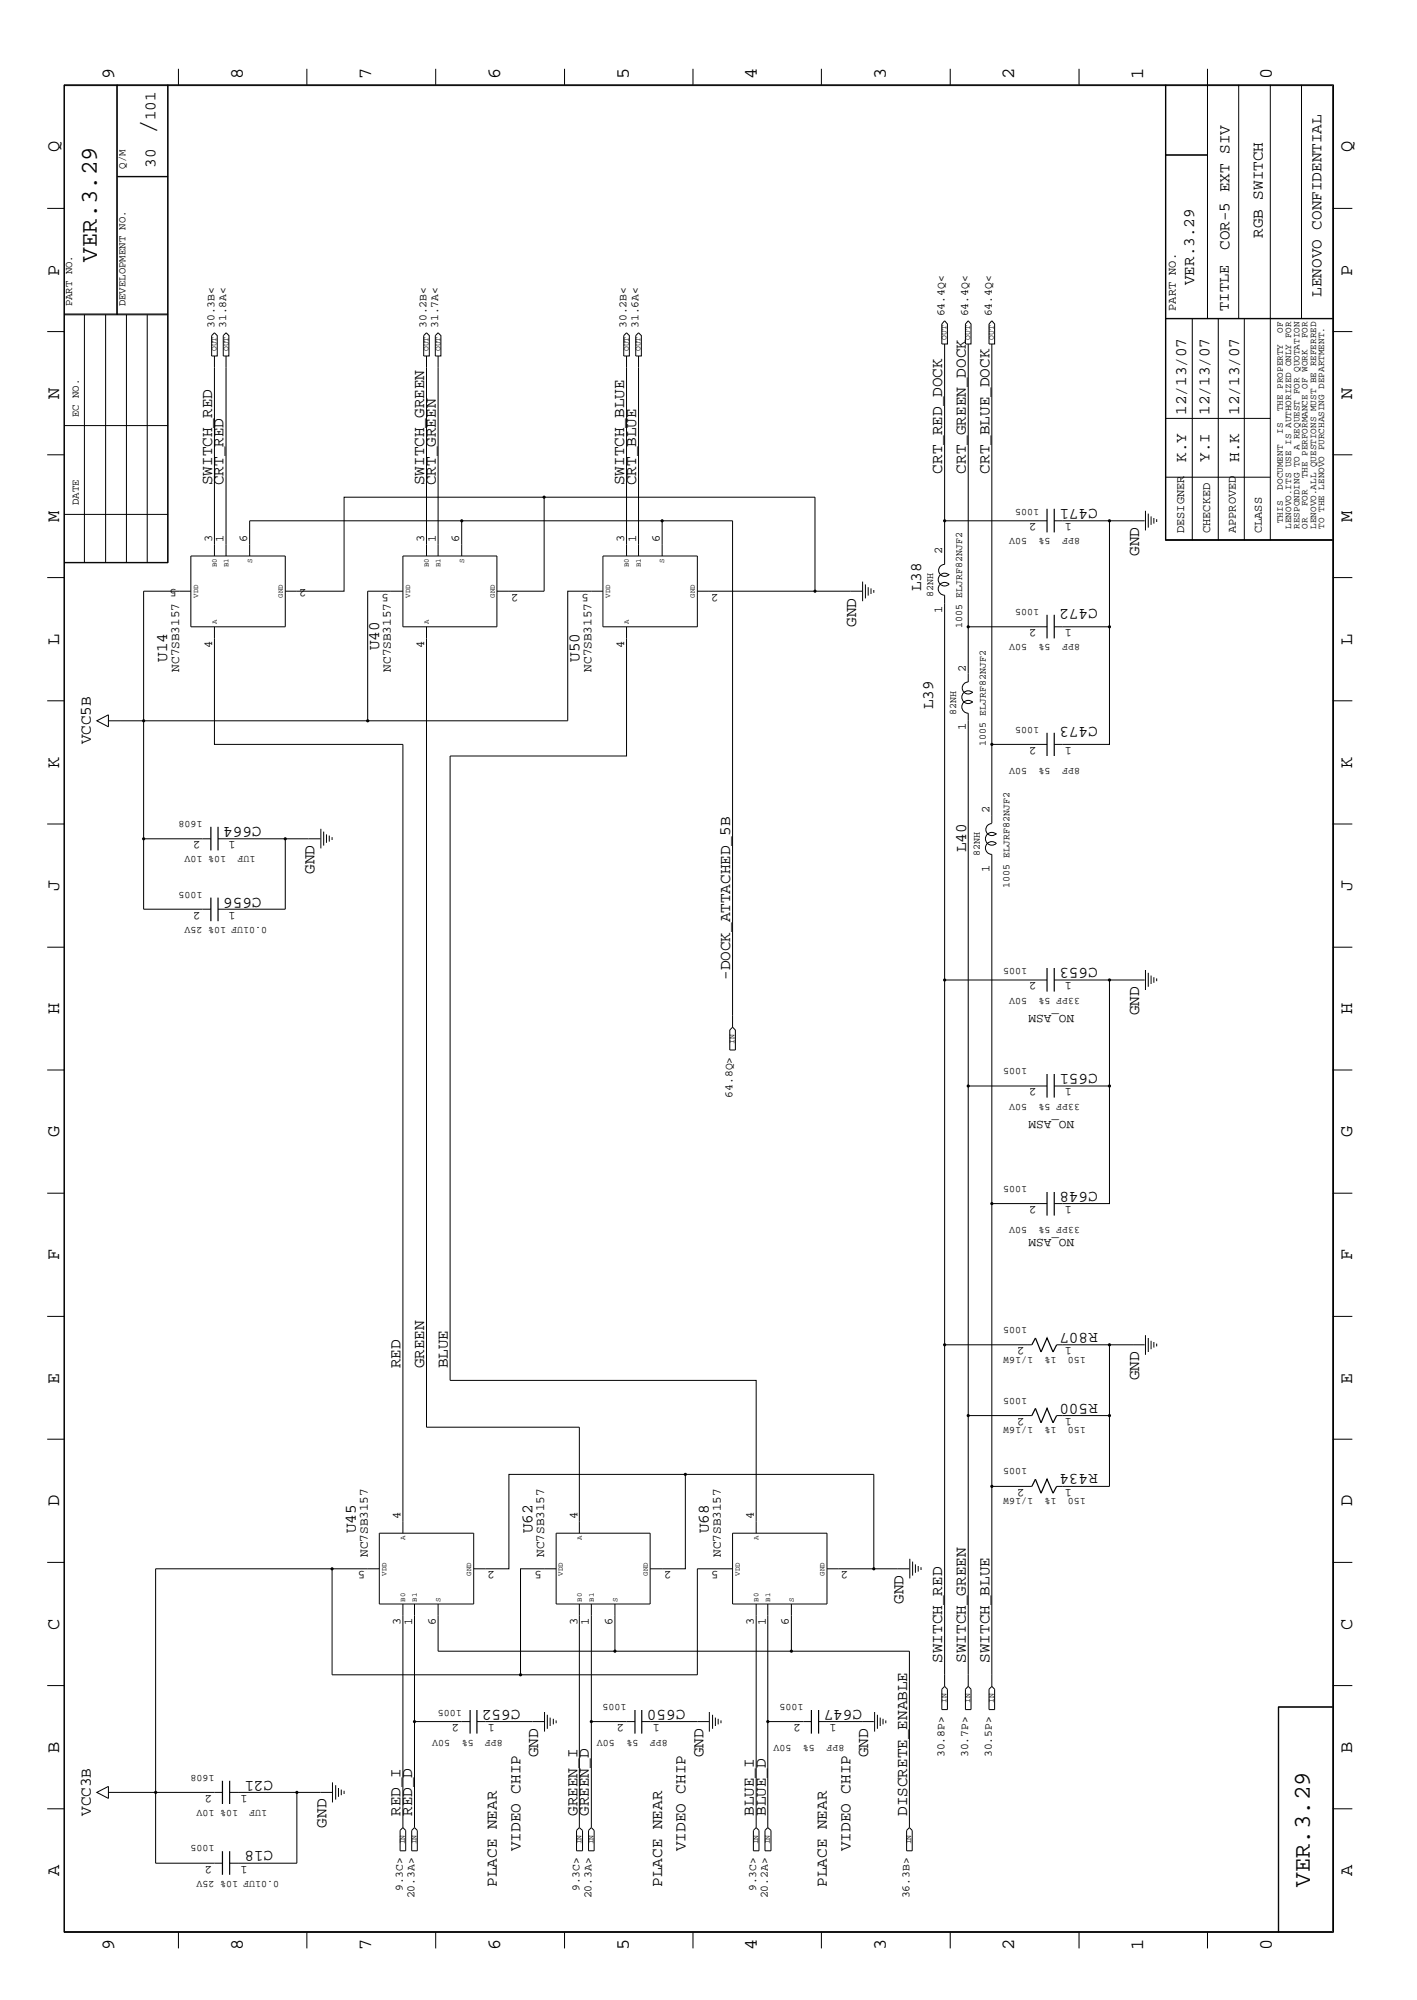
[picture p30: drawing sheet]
<svg xmlns="http://www.w3.org/2000/svg" width="300mm" height="423mm" viewBox="0 0 300 423" stroke-linecap="round" stroke-linejoin="round" font-family="sans-serif">
<defs><g id="words">
<text font-size="5.2" x="32.9" y="28.4" transform="rotate(-90 32.9 28.4)">/</text>
<g font-size="5.1">
<text x="20.5" y="55.4" transform="rotate(-90 20.5 55.4)">VER.3.29</text>
<text x="277.2" y="399.4" transform="rotate(-90 277.2 399.4)">VER.3.29</text>
</g>
<g font-size="4">
<text x="24.1" y="16.7" transform="rotate(-90 24.1 16.7)">9</text>
<text x="51.4" y="16.7" transform="rotate(-90 51.4 16.7)">8</text>
<text x="78.6" y="16.7" transform="rotate(-90 78.6 16.7)">7</text>
<text x="105.8" y="16.7" transform="rotate(-90 105.8 16.7)">6</text>
<text x="133.1" y="16.7" transform="rotate(-90 133.1 16.7)">5</text>
<text x="160.2" y="16.7" transform="rotate(-90 160.2 16.7)">4</text>
<text x="187.5" y="16.7" transform="rotate(-90 187.5 16.7)">3</text>
<text x="214.6" y="16.7" transform="rotate(-90 214.6 16.7)">2</text>
<text x="241.9" y="16.7" transform="rotate(-90 241.9 16.7)">1</text>
<text x="269.2" y="16.7" transform="rotate(-90 269.2 16.7)">0</text>
<text x="12.5" y="32.3" transform="rotate(-90 12.5 32.3)">Q</text>
<text x="286.2" y="32.3" transform="rotate(-90 286.2 32.3)">Q</text>
<text x="12.5" y="58.3" transform="rotate(-90 12.5 58.3)">P</text>
<text x="286.2" y="58.3" transform="rotate(-90 286.2 58.3)">P</text>
<text x="12.5" y="84.4" transform="rotate(-90 12.5 84.4)">N</text>
<text x="286.2" y="84.4" transform="rotate(-90 286.2 84.4)">N</text>
<text x="12.5" y="110.5" transform="rotate(-90 12.5 110.5)">M</text>
<text x="286.2" y="110.5" transform="rotate(-90 286.2 110.5)">M</text>
<text x="12.5" y="136.5" transform="rotate(-90 12.5 136.5)">L</text>
<text x="286.2" y="136.5" transform="rotate(-90 286.2 136.5)">L</text>
<text x="12.5" y="162.6" transform="rotate(-90 12.5 162.6)">K</text>
<text x="286.2" y="162.6" transform="rotate(-90 286.2 162.6)">K</text>
<text x="12.5" y="188.6" transform="rotate(-90 12.5 188.6)">J</text>
<text x="286.2" y="188.6" transform="rotate(-90 286.2 188.6)">J</text>
<text x="12.5" y="214.7" transform="rotate(-90 12.5 214.7)">H</text>
<text x="286.2" y="214.7" transform="rotate(-90 286.2 214.7)">H</text>
<text x="12.5" y="240.7" transform="rotate(-90 12.5 240.7)">G</text>
<text x="286.2" y="240.7" transform="rotate(-90 286.2 240.7)">G</text>
<text x="12.5" y="266.8" transform="rotate(-90 12.5 266.8)">F</text>
<text x="286.2" y="266.8" transform="rotate(-90 286.2 266.8)">F</text>
<text x="12.5" y="292.9" transform="rotate(-90 12.5 292.9)">E</text>
<text x="286.2" y="292.9" transform="rotate(-90 286.2 292.9)">E</text>
<text x="12.5" y="318.9" transform="rotate(-90 12.5 318.9)">D</text>
<text x="286.2" y="318.9" transform="rotate(-90 286.2 318.9)">D</text>
<text x="12.5" y="344.9" transform="rotate(-90 12.5 344.9)">C</text>
<text x="286.2" y="344.9" transform="rotate(-90 286.2 344.9)">C</text>
<text x="12.5" y="371" transform="rotate(-90 12.5 371)">B</text>
<text x="286.2" y="371" transform="rotate(-90 286.2 371)">B</text>
<text x="12.5" y="397" transform="rotate(-90 12.5 397)">A</text>
<text x="286.2" y="397" transform="rotate(-90 286.2 397)">A</text>
<text x="24.1" y="412.7" transform="rotate(-90 24.1 412.7)">9</text>
<text x="51.4" y="412.7" transform="rotate(-90 51.4 412.7)">8</text>
<text x="78.6" y="412.7" transform="rotate(-90 78.6 412.7)">7</text>
<text x="105.8" y="412.7" transform="rotate(-90 105.8 412.7)">6</text>
<text x="133.1" y="412.7" transform="rotate(-90 133.1 412.7)">5</text>
<text x="160.2" y="412.7" transform="rotate(-90 160.2 412.7)">4</text>
<text x="187.5" y="412.7" transform="rotate(-90 187.5 412.7)">3</text>
<text x="214.6" y="412.7" transform="rotate(-90 214.6 412.7)">2</text>
<text x="241.9" y="412.7" transform="rotate(-90 241.9 412.7)">1</text>
<text x="269.2" y="412.7" transform="rotate(-90 269.2 412.7)">0</text>
</g>
<g font-size="3.4">
<text x="32.9" y="25.5" transform="rotate(-90 32.9 25.5)">101</text>
<text x="32.9" y="35.5" transform="rotate(-90 32.9 35.5)">30</text>
<text x="260.2" y="52.9" transform="rotate(-90 260.2 52.9)">COR-5 EXT SIV</text>
<text x="267.2" y="50.4" transform="rotate(-90 267.2 50.4)">RGB SWITCH</text>
<text x="252.7" y="60.4" transform="rotate(-90 252.7 60.4)">VER.3.29</text>
<text x="279.7" y="62.8" transform="rotate(-90 279.7 62.8)">LENOVO CONFIDENTIAL</text>
<text x="251" y="87.8" transform="rotate(-90 251 87.8)">12/13/07</text>
<text x="255.9" y="87.8" transform="rotate(-90 255.9 87.8)">12/13/07</text>
<text x="262.2" y="87.8" transform="rotate(-90 262.2 87.8)">12/13/07</text>
<text x="199.4" y="100.2" transform="rotate(-90 199.4 100.2)">CRT_RED_DOCK</text>
<text x="204.4" y="100.2" transform="rotate(-90 204.4 100.2)">CRT_GREEN_DOCK</text>
<text x="209.4" y="100.2" transform="rotate(-90 209.4 100.2)">CRT_BLUE_DOCK</text>
<text x="251" y="97.8" transform="rotate(-90 251 97.8)">K.Y</text>
<text x="255.9" y="97.8" transform="rotate(-90 255.9 97.8)">Y.I</text>
<text x="262.2" y="97.8" transform="rotate(-90 262.2 97.8)">H.K</text>
<text x="44.9" y="102.7" transform="rotate(-90 44.9 102.7)">SWITCH_RED</text>
<text x="47.3" y="102.7" transform="rotate(-90 47.3 102.7)">CRT_RED</text>
<text x="89.7" y="102.7" transform="rotate(-90 89.7 102.7)">SWITCH_GREEN</text>
<text x="92.2" y="102.7" transform="rotate(-90 92.2 102.7)">CRT_GREEN</text>
<text x="132.1" y="102.7" transform="rotate(-90 132.1 102.7)">SWITCH_BLUE</text>
<text x="134.6" y="102.7" transform="rotate(-90 134.6 102.7)">CRT_BLUE</text>
<text x="232.3" y="107.7" transform="rotate(-180 232.3 107.7)">C471</text>
<text x="241" y="117.7" transform="rotate(-90 241 117.7)">GND</text>
<text x="194.9" y="125.1" transform="rotate(-90 194.9 125.1)">L38</text>
<text x="232.3" y="128.9" transform="rotate(-180 232.3 128.9)">C472</text>
<text x="80.3" y="137.7" transform="rotate(-90 80.3 137.7)">U40</text>
<text x="181.2" y="132.7" transform="rotate(-90 181.2 132.7)">GND</text>
<text x="35.4" y="140.1" transform="rotate(-90 35.4 140.1)">U14</text>
<text x="122.6" y="140.1" transform="rotate(-90 122.6 140.1)">U50</text>
<text x="197.4" y="150.1" transform="rotate(-90 197.4 150.1)">L39</text>
<text x="232.3" y="153.8" transform="rotate(-180 232.3 153.8)">C473</text>
<text x="19.2" y="157.6" transform="rotate(-90 19.2 157.6)">VCC5B</text>
<text x="55.4" y="175" transform="rotate(-180 55.4 175)">C664</text>
<text x="66.5" y="185" transform="rotate(-90 66.5 185)">GND</text>
<text x="204.5" y="180.4" transform="rotate(-90 204.5 180.4)">L40</text>
<text x="55.4" y="190" transform="rotate(-180 55.4 190)">C656</text>
<text x="154.5" y="207.4" transform="rotate(-90 154.5 207.4)">-DOCK_ATTACHED_5B</text>
<text x="232.3" y="204.9" transform="rotate(-180 232.3 204.9)">C653</text>
<text x="241" y="214.9" transform="rotate(-90 241 214.9)">GND</text>
<text x="232.3" y="227.3" transform="rotate(-180 232.3 227.3)">C651</text>
<text x="232.3" y="252.3" transform="rotate(-180 232.3 252.3)">C648</text>
<text x="232.3" y="282.2" transform="rotate(-180 232.3 282.2)">R807</text>
<text x="84.8" y="289.6" transform="rotate(-90 84.8 289.6)">RED</text>
<text x="89.7" y="289.6" transform="rotate(-90 89.7 289.6)">GREEN</text>
<text x="94.7" y="289.6" transform="rotate(-90 94.7 289.6)">BLUE</text>
<text x="241" y="292.2" transform="rotate(-90 241 292.2)">GND</text>
<text x="232.3" y="297.2" transform="rotate(-180 232.3 297.2)">R500</text>
<text x="232.3" y="312.1" transform="rotate(-180 232.3 312.1)">R434</text>
<text x="75.3" y="324.5" transform="rotate(-90 75.3 324.5)">U45</text>
<text x="112.7" y="324.5" transform="rotate(-90 112.7 324.5)">U62</text>
<text x="150" y="324.5" transform="rotate(-90 150 324.5)">U68</text>
<text x="191.2" y="339.5" transform="rotate(-90 191.2 339.5)">GND</text>
<text x="199.4" y="352" transform="rotate(-90 199.4 352)">SWITCH_RED</text>
<text x="204.4" y="352" transform="rotate(-90 204.4 352)">SWITCH_GREEN</text>
<text x="209.4" y="352" transform="rotate(-90 209.4 352)">SWITCH_BLUE</text>
<text x="110.2" y="362" transform="rotate(-180 110.2 362)">C652</text>
<text x="145" y="362" transform="rotate(-180 145 362)">C650</text>
<text x="182.5" y="362" transform="rotate(-180 182.5 362)">C647</text>
<text x="113.9" y="371.9" transform="rotate(-90 113.9 371.9)">GND</text>
<text x="148.8" y="371.9" transform="rotate(-90 148.8 371.9)">GND</text>
<text x="183.7" y="371.9" transform="rotate(-90 183.7 371.9)">GND</text>
<text x="57.8" y="376.9" transform="rotate(-180 57.8 376.9)">C21</text>
<text x="19.2" y="384.4" transform="rotate(-90 19.2 384.4)">VCC3B</text>
<text x="69.1" y="386.8" transform="rotate(-90 69.1 386.8)">GND</text>
<text x="84.8" y="384.4" transform="rotate(-90 84.8 384.4)">RED_I</text>
<text x="87.2" y="384.4" transform="rotate(-90 87.2 384.4)">RED_D</text>
<text x="122.2" y="384.4" transform="rotate(-90 122.2 384.4)">GREEN_I</text>
<text x="124.6" y="384.4" transform="rotate(-90 124.6 384.4)">GREEN_D</text>
<text x="159.5" y="384.4" transform="rotate(-90 159.5 384.4)">BLUE_I</text>
<text x="162.1" y="384.4" transform="rotate(-90 162.1 384.4)">BLUE_D</text>
<text x="191.9" y="384.4" transform="rotate(-90 191.9 384.4)">DISCRETE_ENABLE</text>
<text x="57.8" y="391.8" transform="rotate(-180 57.8 391.8)">C18</text>
<text x="110.2" y="391.8" transform="rotate(-90 110.2 391.8)">VIDEO CHIP</text>
<text x="145" y="391.8" transform="rotate(-90 145 391.8)">VIDEO CHIP</text>
<text x="180" y="391.8" transform="rotate(-90 180 391.8)">VIDEO CHIP</text>
<text x="105.2" y="399.4" transform="rotate(-90 105.2 399.4)">PLACE NEAR</text>
<text x="140.1" y="399.4" transform="rotate(-90 140.1 399.4)">PLACE NEAR</text>
<text x="175" y="399.4" transform="rotate(-90 175 399.4)">PLACE NEAR</text>
</g>
<text font-size="3.2" x="260" y="65.8" transform="rotate(-90 260 65.8)">TITLE</text>
<g font-size="2.7">
<text x="37.9" y="142.2" transform="rotate(-90 37.9 142.2)">NC7SB3157</text>
<text x="82.7" y="142.2" transform="rotate(-90 82.7 142.2)">NC7SB3157</text>
<text x="125.1" y="142.2" transform="rotate(-90 125.1 142.2)">NC7SB3157</text>
<text x="227.3" y="214.9" transform="rotate(-180 227.3 214.9)">NO_ASM</text>
<text x="227.3" y="237.3" transform="rotate(-180 227.3 237.3)">NO_ASM</text>
<text x="227.3" y="262.2" transform="rotate(-180 227.3 262.2)">NO_ASM</text>
<text x="77.8" y="329.5" transform="rotate(-90 77.8 329.5)">NC7SB3157</text>
<text x="115.1" y="329.5" transform="rotate(-90 115.1 329.5)">NC7SB3157</text>
<text x="152.6" y="329.5" transform="rotate(-90 152.6 329.5)">NC7SB3157</text>
</g>
<g font-size="2.5">
<text x="248.8" y="65.8" transform="rotate(-90 248.8 65.8)">PART NO.</text>
<text x="219.4" y="110.7" transform="rotate(-180 219.4 110.7)">2</text>
<text x="226.8" y="110.7" transform="rotate(-180 226.8 110.7)">1</text>
<text x="250.6" y="112.9" transform="rotate(-90 250.6 112.9)">DESIGNER</text>
<text x="256.1" y="112.9" transform="rotate(-90 256.1 112.9)">CHECKED</text>
<text x="261.5" y="112.9" transform="rotate(-90 261.5 112.9)">APPROVED</text>
<text x="267" y="112.9" transform="rotate(-90 267 112.9)">CLASS</text>
<text x="44.9" y="114.7" transform="rotate(-90 44.9 114.7)">3</text>
<text x="47.3" y="114.7" transform="rotate(-90 47.3 114.7)">1</text>
<text x="52.3" y="114.7" transform="rotate(-90 52.3 114.7)">6</text>
<text x="89.7" y="114.7" transform="rotate(-90 89.7 114.7)">3</text>
<text x="92.2" y="114.7" transform="rotate(-90 92.2 114.7)">1</text>
<text x="97.2" y="114.7" transform="rotate(-90 97.2 114.7)">6</text>
<text x="132.1" y="114.7" transform="rotate(-90 132.1 114.7)">3</text>
<text x="134.6" y="114.7" transform="rotate(-90 134.6 114.7)">1</text>
<text x="139.6" y="114.7" transform="rotate(-90 139.6 114.7)">6</text>
<text x="199.4" y="117.2" transform="rotate(-90 199.4 117.2)">2</text>
<text x="37.4" y="124.6" transform="rotate(-180 37.4 124.6)">5</text>
<text x="64.9" y="124.6" transform="rotate(-180 64.9 124.6)">2</text>
<text x="82.3" y="125.6" transform="rotate(-180 82.3 125.6)">5</text>
<text x="109.7" y="125.6" transform="rotate(-180 109.7 125.6)">2</text>
<text x="124.6" y="125.6" transform="rotate(-180 124.6 125.6)">5</text>
<text x="152.1" y="125.6" transform="rotate(-180 152.1 125.6)">2</text>
<text x="199.4" y="129.7" transform="rotate(-90 199.4 129.7)">1</text>
<text x="44.9" y="137.2" transform="rotate(-90 44.9 137.2)">4</text>
<text x="89.7" y="137.2" transform="rotate(-90 89.7 137.2)">4</text>
<text x="132.1" y="137.2" transform="rotate(-90 132.1 137.2)">4</text>
<text x="219.4" y="133.2" transform="rotate(-180 219.4 133.2)">2</text>
<text x="226.8" y="133.2" transform="rotate(-180 226.8 133.2)">1</text>
<text x="204.4" y="142.2" transform="rotate(-90 204.4 142.2)">2</text>
<text x="204.4" y="154.6" transform="rotate(-90 204.4 154.6)">1</text>
<text x="219.4" y="158.1" transform="rotate(-180 219.4 158.1)">2</text>
<text x="226.8" y="158.1" transform="rotate(-180 226.8 158.1)">1</text>
<text x="209.4" y="172" transform="rotate(-90 209.4 172)">2</text>
<text x="42.4" y="178" transform="rotate(-180 42.4 178)">2</text>
<text x="49.9" y="178" transform="rotate(-180 49.9 178)">1</text>
<text x="209.4" y="184.5" transform="rotate(-90 209.4 184.5)">1</text>
<text x="42.4" y="193" transform="rotate(-180 42.4 193)">2</text>
<text x="49.9" y="193" transform="rotate(-180 49.9 193)">1</text>
<text x="219.4" y="207.9" transform="rotate(-180 219.4 207.9)">2</text>
<text x="226.8" y="207.9" transform="rotate(-180 226.8 207.9)">1</text>
<text x="219.4" y="230.4" transform="rotate(-180 219.4 230.4)">2</text>
<text x="226.8" y="230.4" transform="rotate(-180 226.8 230.4)">1</text>
<text x="219.4" y="255.3" transform="rotate(-180 219.4 255.3)">2</text>
<text x="226.8" y="255.3" transform="rotate(-180 226.8 255.3)">1</text>
<text x="216.8" y="285.2" transform="rotate(-180 216.8 285.2)">2</text>
<text x="226.8" y="285.2" transform="rotate(-180 226.8 285.2)">1</text>
<text x="216.8" y="300.1" transform="rotate(-180 216.8 300.1)">2</text>
<text x="226.8" y="300.1" transform="rotate(-180 226.8 300.1)">1</text>
<text x="216.8" y="315.1" transform="rotate(-180 216.8 315.1)">2</text>
<text x="226.8" y="315.1" transform="rotate(-180 226.8 315.1)">1</text>
<text x="84.8" y="321.6" transform="rotate(-90 84.8 321.6)">4</text>
<text x="122.2" y="321.6" transform="rotate(-90 122.2 321.6)">4</text>
<text x="159.5" y="321.6" transform="rotate(-90 159.5 321.6)">4</text>
<text x="77.3" y="332.6" transform="rotate(-180 77.3 332.6)">5</text>
<text x="104.7" y="332.6" transform="rotate(-180 104.7 332.6)">2</text>
<text x="114.6" y="332.6" transform="rotate(-180 114.6 332.6)">5</text>
<text x="142.1" y="332.6" transform="rotate(-180 142.1 332.6)">2</text>
<text x="152.1" y="332.6" transform="rotate(-180 152.1 332.6)">5</text>
<text x="179.5" y="332.6" transform="rotate(-180 179.5 332.6)">2</text>
<text x="84.8" y="344" transform="rotate(-90 84.8 344)">3</text>
<text x="87.2" y="344" transform="rotate(-90 87.2 344)">1</text>
<text x="92.2" y="344" transform="rotate(-90 92.2 344)">6</text>
<text x="122.2" y="344" transform="rotate(-90 122.2 344)">3</text>
<text x="124.6" y="344" transform="rotate(-90 124.6 344)">1</text>
<text x="129.6" y="344" transform="rotate(-90 129.6 344)">6</text>
<text x="159.5" y="344" transform="rotate(-90 159.5 344)">3</text>
<text x="162.1" y="344" transform="rotate(-90 162.1 344)">1</text>
<text x="167" y="344" transform="rotate(-90 167 344)">6</text>
<text x="97.2" y="364.9" transform="rotate(-180 97.2 364.9)">2</text>
<text x="104.7" y="364.9" transform="rotate(-180 104.7 364.9)">1</text>
<text x="132.1" y="364.9" transform="rotate(-180 132.1 364.9)">2</text>
<text x="139.6" y="364.9" transform="rotate(-180 139.6 364.9)">1</text>
<text x="169.5" y="364.9" transform="rotate(-180 169.5 364.9)">2</text>
<text x="177" y="364.9" transform="rotate(-180 177 364.9)">1</text>
<text x="44.9" y="379.9" transform="rotate(-180 44.9 379.9)">2</text>
<text x="52.4" y="379.9" transform="rotate(-180 52.4 379.9)">1</text>
<text x="44.9" y="394.9" transform="rotate(-180 44.9 394.9)">2</text>
<text x="52.4" y="394.9" transform="rotate(-180 52.4 394.9)">1</text>
</g>
<g font-size="2.4">
<text x="45.4" y="69.4" transform="rotate(-90 45.4 69.4)">30.3B&lt;</text>
<text x="47.8" y="69.4" transform="rotate(-90 47.8 69.4)">31.8A&lt;</text>
<text x="90.3" y="69.4" transform="rotate(-90 90.3 69.4)">30.2B&lt;</text>
<text x="92.7" y="69.4" transform="rotate(-90 92.7 69.4)">31.7A&lt;</text>
<text x="132.6" y="69.4" transform="rotate(-90 132.6 69.4)">30.2B&lt;</text>
<text x="135.1" y="69.4" transform="rotate(-90 135.1 69.4)">31.6A&lt;</text>
<text x="199.9" y="67" transform="rotate(-90 199.9 67)">64.4Q&lt;</text>
<text x="204.9" y="67" transform="rotate(-90 204.9 67)">64.4Q&lt;</text>
<text x="209.9" y="67" transform="rotate(-90 209.9 67)">64.4Q&lt;</text>
<text x="155" y="232.3" transform="rotate(-90 155 232.3)">64.8Q&gt;</text>
<text x="199.9" y="371.9" transform="rotate(-90 199.9 371.9)">30.8P&gt;</text>
<text x="204.9" y="371.9" transform="rotate(-90 204.9 371.9)">30.7P&gt;</text>
<text x="209.9" y="371.9" transform="rotate(-90 209.9 371.9)">30.5P&gt;</text>
<text x="85.3" y="400.3" transform="rotate(-90 85.3 400.3)">9.3C&gt;</text>
<text x="87.7" y="401.8" transform="rotate(-90 87.7 401.8)">20.3A&gt;</text>
<text x="122.6" y="400.3" transform="rotate(-90 122.6 400.3)">9.3C&gt;</text>
<text x="125.1" y="401.8" transform="rotate(-90 125.1 401.8)">20.3A&gt;</text>
<text x="160" y="400.3" transform="rotate(-90 160 400.3)">9.3C&gt;</text>
<text x="162.5" y="401.8" transform="rotate(-90 162.5 401.8)">20.2A&gt;</text>
<text x="192.4" y="401.8" transform="rotate(-90 192.4 401.8)">36.3B&gt;</text>
</g>
<g font-size="2.3">
<text x="26.6" y="35.7" transform="rotate(-90 26.6 35.7)">Q/M</text>
<text x="15.2" y="64.9" transform="rotate(-90 15.2 64.9)">PART NO.</text>
<text x="26.6" y="64.9" transform="rotate(-90 26.6 64.9)">DEVELOPMENT NO.</text>
<text x="16.7" y="88.3" transform="rotate(-90 16.7 88.3)">EC NO.</text>
<text x="16.7" y="106.9" transform="rotate(-90 16.7 106.9)">DATE</text>
</g>
<g font-size="2.1">
<text x="219.9" y="107.7" transform="rotate(-180 219.9 107.7)">1005</text>
<text x="217.3" y="114" transform="rotate(-180 217.3 114)">50V</text>
<text x="222.3" y="114" transform="rotate(-180 222.3 114)">5%</text>
<text x="228.6" y="114" transform="rotate(-180 228.6 114)">8PF</text>
<text x="197.4" y="126.4" transform="rotate(-90 197.4 126.4)">82NH</text>
<text x="219.9" y="128.9" transform="rotate(-180 219.9 128.9)">1005</text>
<text x="203.6" y="133" transform="rotate(-90 203.6 133)">1005 ELJRF82NJF2</text>
<text x="217.3" y="136.4" transform="rotate(-180 217.3 136.4)">50V</text>
<text x="222.3" y="136.4" transform="rotate(-180 222.3 136.4)">5%</text>
<text x="228.6" y="136.4" transform="rotate(-180 228.6 136.4)">8PF</text>
<text x="202.4" y="151.3" transform="rotate(-90 202.4 151.3)">82NH</text>
<text x="219.9" y="153.8" transform="rotate(-180 219.9 153.8)">1005</text>
<text x="208.6" y="158" transform="rotate(-90 208.6 158)">1005 ELJRF82NJF2</text>
<text x="217.3" y="162.6" transform="rotate(-180 217.3 162.6)">50V</text>
<text x="222.3" y="162.6" transform="rotate(-180 222.3 162.6)">5%</text>
<text x="228.6" y="162.6" transform="rotate(-180 228.6 162.6)">8PF</text>
<text x="42.8" y="173.7" transform="rotate(-180 42.8 173.7)">1608</text>
<text x="47.8" y="181.3" transform="rotate(-180 47.8 181.3)">10% 10V</text>
<text x="54.1" y="181.3" transform="rotate(-180 54.1 181.3)">1UF</text>
<text x="207.3" y="181.3" transform="rotate(-90 207.3 181.3)">82NH</text>
<text x="42.8" y="188.7" transform="rotate(-180 42.8 188.7)">1005</text>
<text x="213.6" y="187.9" transform="rotate(-90 213.6 187.9)">1005 ELJRF82NJF2</text>
<text x="56.6" y="196.2" transform="rotate(-180 56.6 196.2)">0.01UF 10% 25V</text>
<text x="217.3" y="204.9" transform="rotate(-180 217.3 204.9)">1005</text>
<text x="217.3" y="211.2" transform="rotate(-180 217.3 211.2)">50V</text>
<text x="228.6" y="211.2" transform="rotate(-180 228.6 211.2)">33PF 5%</text>
<text x="217.3" y="226.1" transform="rotate(-180 217.3 226.1)">1005</text>
<text x="217.3" y="233.6" transform="rotate(-180 217.3 233.6)">50V</text>
<text x="228.6" y="233.6" transform="rotate(-180 228.6 233.6)">33PF 5%</text>
<text x="217.3" y="251" transform="rotate(-180 217.3 251)">1005</text>
<text x="217.3" y="259.8" transform="rotate(-180 217.3 259.8)">50V</text>
<text x="228.6" y="259.8" transform="rotate(-180 228.6 259.8)">33PF 5%</text>
<text x="217.3" y="280.9" transform="rotate(-180 217.3 280.9)">1005</text>
<text x="218.6" y="287.2" transform="rotate(-180 218.6 287.2)">1/16W</text>
<text x="223.6" y="287.2" transform="rotate(-180 223.6 287.2)">1%</text>
<text x="229.8" y="287.2" transform="rotate(-180 229.8 287.2)">150</text>
<text x="217.3" y="295.9" transform="rotate(-180 217.3 295.9)">1005</text>
<text x="218.6" y="302.1" transform="rotate(-180 218.6 302.1)">1/16W</text>
<text x="223.6" y="302.1" transform="rotate(-180 223.6 302.1)">1%</text>
<text x="229.8" y="302.1" transform="rotate(-180 229.8 302.1)">150</text>
<text x="217.3" y="310.8" transform="rotate(-180 217.3 310.8)">1005</text>
<text x="218.6" y="317.1" transform="rotate(-180 218.6 317.1)">1/16W</text>
<text x="223.6" y="317.1" transform="rotate(-180 223.6 317.1)">1%</text>
<text x="229.8" y="317.1" transform="rotate(-180 229.8 317.1)">150</text>
<text x="97.7" y="361.9" transform="rotate(-180 97.7 361.9)">1005</text>
<text x="132.6" y="360.7" transform="rotate(-180 132.6 360.7)">1005</text>
<text x="170" y="360.7" transform="rotate(-180 170 360.7)">1005</text>
<text x="95.2" y="368.2" transform="rotate(-180 95.2 368.2)">50V</text>
<text x="100.2" y="368.2" transform="rotate(-180 100.2 368.2)">5%</text>
<text x="106.4" y="368.2" transform="rotate(-180 106.4 368.2)">8PF</text>
<text x="130.1" y="368.2" transform="rotate(-180 130.1 368.2)">50V</text>
<text x="135.1" y="368.2" transform="rotate(-180 135.1 368.2)">5%</text>
<text x="141.3" y="368.2" transform="rotate(-180 141.3 368.2)">8PF</text>
<text x="167.5" y="369.4" transform="rotate(-180 167.5 369.4)">50V</text>
<text x="172.5" y="369.4" transform="rotate(-180 172.5 369.4)">5%</text>
<text x="178.7" y="369.4" transform="rotate(-180 178.7 369.4)">8PF</text>
<text x="45.4" y="375.7" transform="rotate(-180 45.4 375.7)">1608</text>
<text x="50.4" y="383.1" transform="rotate(-180 50.4 383.1)">10% 10V</text>
<text x="56.6" y="383.1" transform="rotate(-180 56.6 383.1)">1UF</text>
<text x="45.4" y="390.6" transform="rotate(-180 45.4 390.6)">1005</text>
<text x="59.1" y="398.1" transform="rotate(-180 59.1 398.1)">0.01UF 10% 25V</text>
</g>
<g font-size="2">
<text x="271.4" y="70.4" transform="rotate(-90 271.4 70.4)">OF</text>
<text x="276.7" y="71.6" transform="rotate(-90 276.7 71.6)">FOR</text>
<text x="271.4" y="87" transform="rotate(-90 271.4 87)">THE PROPERTY</text>
<text x="271.4" y="91.8" transform="rotate(-90 271.4 91.8)">IS</text>
<text x="276.7" y="101.3" transform="rotate(-90 276.7 101.3)">THE PERFORMANCE OF WORK</text>
<text x="271.4" y="103.6" transform="rotate(-90 271.4 103.6)">DOCUMENT</text>
<text x="276.7" y="107.2" transform="rotate(-90 276.7 107.2)">FOR</text>
<text x="271.4" y="110.7" transform="rotate(-90 271.4 110.7)">THIS</text>
<text x="273.2" y="111.9" transform="rotate(-90 273.2 111.9)">LENOVO.ITS USE IS AUTHORIZED ONLY FOR</text>
<text x="275" y="111.9" transform="rotate(-90 275 111.9)">RESPONDING TO A REQUEST FOR QUOTATION</text>
<text x="276.7" y="111.9" transform="rotate(-90 276.7 111.9)">OR</text>
<text x="278.6" y="111.9" transform="rotate(-90 278.6 111.9)">LENOVO.ALL QUESTIONS MUST BE REFERRED</text>
<text x="280.2" y="111.9" transform="rotate(-90 280.2 111.9)">TO THE LENOVO PURCHASING DEPARTMENT.</text>
</g>
<g font-size="1.7">
<text x="200.3" y="71.9" transform="rotate(-90 200.3 71.9)">OUT</text>
<text x="205.3" y="71.9" transform="rotate(-90 205.3 71.9)">OUT</text>
<text x="210.3" y="71.9" transform="rotate(-90 210.3 71.9)">OUT</text>
<text x="45.8" y="74.3" transform="rotate(-90 45.8 74.3)">OUT</text>
<text x="48.3" y="74.3" transform="rotate(-90 48.3 74.3)">OUT</text>
<text x="90.7" y="74.3" transform="rotate(-90 90.7 74.3)">OUT</text>
<text x="93.2" y="74.3" transform="rotate(-90 93.2 74.3)">OUT</text>
<text x="133.1" y="74.3" transform="rotate(-90 133.1 74.3)">OUT</text>
<text x="135.6" y="74.3" transform="rotate(-90 135.6 74.3)">OUT</text>
<text x="155.4" y="220.9" transform="rotate(-90 155.4 220.9)">IN</text>
<text x="200.3" y="360.5" transform="rotate(-90 200.3 360.5)">IN</text>
<text x="205.3" y="360.5" transform="rotate(-90 205.3 360.5)">IN</text>
<text x="210.3" y="360.5" transform="rotate(-90 210.3 360.5)">IN</text>
<text x="85.7" y="390.4" transform="rotate(-90 85.7 390.4)">IN</text>
<text x="88.1" y="390.4" transform="rotate(-90 88.1 390.4)">IN</text>
<text x="123" y="390.4" transform="rotate(-90 123 390.4)">IN</text>
<text x="125.6" y="390.4" transform="rotate(-90 125.6 390.4)">IN</text>
<text x="160.4" y="390.4" transform="rotate(-90 160.4 390.4)">IN</text>
<text x="162.9" y="390.4" transform="rotate(-90 162.9 390.4)">IN</text>
<text x="192.8" y="390.4" transform="rotate(-90 192.8 390.4)">IN</text>
</g>
<g font-size="1.6">
<text x="53.3" y="119.1" transform="rotate(-90 53.3 119.1)">S</text>
<text x="98.2" y="119.1" transform="rotate(-90 98.2 119.1)">S</text>
<text x="140.5" y="119.1" transform="rotate(-90 140.5 119.1)">S</text>
<text x="45.9" y="120.1" transform="rotate(-90 45.9 120.1)">B0</text>
<text x="48.3" y="120.1" transform="rotate(-90 48.3 120.1)">B1</text>
<text x="90.8" y="120.1" transform="rotate(-90 90.8 120.1)">B0</text>
<text x="93.2" y="120.1" transform="rotate(-90 93.2 120.1)">B1</text>
<text x="133.1" y="120.1" transform="rotate(-90 133.1 120.1)">B0</text>
<text x="135.6" y="120.1" transform="rotate(-90 135.6 120.1)">B1</text>
<text x="41.9" y="126.5" transform="rotate(-90 41.9 126.5)">VDD</text>
<text x="59.9" y="126.5" transform="rotate(-90 59.9 126.5)">GND</text>
<text x="86.8" y="126.5" transform="rotate(-90 86.8 126.5)">VDD</text>
<text x="104.7" y="126.5" transform="rotate(-90 104.7 126.5)">GND</text>
<text x="129.1" y="126.5" transform="rotate(-90 129.1 126.5)">VDD</text>
<text x="147.1" y="126.5" transform="rotate(-90 147.1 126.5)">GND</text>
<text x="45.9" y="132.1" transform="rotate(-90 45.9 132.1)">A</text>
<text x="90.8" y="132.1" transform="rotate(-90 90.8 132.1)">A</text>
<text x="133.1" y="132.1" transform="rotate(-90 133.1 132.1)">A</text>
<text x="85.8" y="326.1" transform="rotate(-90 85.8 326.1)">A</text>
<text x="123.1" y="326.1" transform="rotate(-90 123.1 326.1)">A</text>
<text x="160.5" y="326.1" transform="rotate(-90 160.5 326.1)">A</text>
<text x="81.8" y="333.5" transform="rotate(-90 81.8 333.5)">VDD</text>
<text x="99.7" y="333.5" transform="rotate(-90 99.7 333.5)">GND</text>
<text x="119.1" y="333.5" transform="rotate(-90 119.1 333.5)">VDD</text>
<text x="137.1" y="333.5" transform="rotate(-90 137.1 333.5)">GND</text>
<text x="156.5" y="333.5" transform="rotate(-90 156.5 333.5)">VDD</text>
<text x="174.5" y="333.5" transform="rotate(-90 174.5 333.5)">GND</text>
<text x="85.8" y="339" transform="rotate(-90 85.8 339)">B0</text>
<text x="88.2" y="339" transform="rotate(-90 88.2 339)">B1</text>
<text x="93.2" y="339" transform="rotate(-90 93.2 339)">S</text>
<text x="123.1" y="339" transform="rotate(-90 123.1 339)">B0</text>
<text x="125.6" y="339" transform="rotate(-90 125.6 339)">B1</text>
<text x="130.6" y="339" transform="rotate(-90 130.6 339)">S</text>
<text x="160.5" y="339" transform="rotate(-90 160.5 339)">B0</text>
<text x="163" y="339" transform="rotate(-90 163 339)">B1</text>
<text x="168" y="339" transform="rotate(-90 168 339)">S</text>
</g>
</g></defs>
<g fill="none" stroke="#000" stroke-width=".25">
<path d="M221.6 107.7v5M223.1 107.7v5M221.6 130.1v5M223.1 130.1v5M221.6 155.1v4.9M223.1 155.1v4.9M44.6 175v5M46.1 175v5M44.6 190v5M46.1 190v5M221.6 204.9v5M223.1 204.9v5"/>
<path d="M221.6 227.3v5M223.1 227.3v5M221.6 252.3v5M223.1 252.3v5M218.4 284.6l.7-1.4 1.2 3 1.3-3 1.2 3 .8-1.6M218.4 299.6l.7-1.5 1.2 3.1 1.3-3.1 1.2 3.1 .8-1.6M218.4 314.6l.7-1.5 1.2 3 1.3-3 1.2 3 .8-1.5M47.1 376.9v4.9M48.6 376.9v4.9M99.5 361.9v5M100.9 361.9v5M134.4 361.9v5"/>
<path d="M135.8 361.9v5M171.7 361.9v5M173.2 361.9v5M47.1 391.8v5M48.6 391.8v5"/>
</g>
<g fill="none" stroke="#000" stroke-width=".21">
<path d="M13.5 17.9h268.7v391.1h-268.7zM13.6 18.1h268.4v390.8h-268.4zM24.7 17.9v48.7M24.8 17.9v48.7M35.5 17.9v101.2M35.6 17.9v101.2h-22.1M37.8 14.6v3.3M64.9 14.6v3.3M92.2 14.6v3.3M119.5 14.6v3.3M146.6 14.6v3.3M173.8 14.6v3.3"/>
<path d="M201.1 14.6v3.3M228.3 14.6v3.3M246.6 17.9v96.5h35.4M246.7 17.9v96.5M255.5 14.6v52.9M262.1 17.9v49.6M268.8 17.9v96.5M275.4 17.9v49.6M24.8 37.4h10.8M24.8 37.3h10.8M246.6 32.9h8.9M246.6 32.8h8.9"/>
<path d="M10 44.1h3.5M282 44.1h4.2M10 70.2h3.5M13.5 66.6h22.1M13.5 66.5h22.1M17.9 66.6v52.5M22.4 66.6v52.5M26.8 66.6v52.5M31.2 66.6v52.4M44.8 71l.6-.6 .6 .6v4.4h-1.2zM45.4 75.4v42.3M47.2 71l.6-.6 .6 .6v4.4h-1.2z"/>
<path d="M47.8 75.4v42.3M89.7 71l.6-.6 .5 .6v4.4h-1.1zM90.3 75.4v42.3M92.1 71l.6-.6 .6 .6v4.4h-1.2zM92.7 75.4v42.3M132.6 70.4l.6 .6v4.4h-1.2v-4.4zM132.6 75.4v42.3M135.1 70.4l.6 .6v4.4h-1.2v-4.4zM135.1 75.4v42.3M199.9 67.9l.6 .7v4.2h-1.2v-4.2zM199.9 72.8v37.4M204.9 72.8v71.6a1.27 1.27 0 0 0-1.2 1.8 1.27 1.27 0 0 0 2.2 .3"/>
<path d="M204.9 67.9l.6 .7v4.2h-1.2v-4.2zM209.9 67.9l.6 .7v4.2h-1.2v-4.2zM209.9 72.8v101.4M246.6 67.5h35.4M246.6 67.4h35.4M252.3 67.5v46.9M257.8 67.5v46.9M263.3 67.5v46.9M282 70.2h4.2M10 96.3h3.5M13.5 90.1h22.1M246.6 88.6h22.2"/>
<path d="M282 96.3h4.2M13.5 119h22.1M13.5 108.9h22.1M40.4 117.7h20v15h-20zM85.3 117.7h19.9v15h-19.9zM97.7 110.2h-44.9v7.5M115.1 105.2v19.9h-9.9M127.6 117.7h20v15h-20zM140.1 110.2h-42.4v7.5M140.1 117.7v-7.5h14.9v107.2M221.6 110.2h-21.7v9.3a1.27 1.27 0 0 0-1.2 1.8 1.27 1.27 0 0 0 2.2 .3M223.1 110.2h19.1"/>
<path d="M234.8 110.2v47.4h-11.7M242.4 108.1v4.2M243 108.7v3M243.6 109.3v1.8M244.2 109.6v1.2M244.8 109.9v.6M246.6 114.2h35.4M246.6 101h22.2M10 122.3h3.5M40.4 125.1h-10v52.4M45.4 132.7v24.9h39.9v166.9M60.4 125.1h12.4v-19.9h99.7v19.9"/>
<path d="M85.3 125.1h-7.5v27.5M90.3 132.7v169.4h32.3v22.4M127.6 125.1h-7.5v27.5h-97.2M132.6 132.7v27.3h-37.3v132.2h64.7v32.3M147.6 125.1h34.9M182.5 123.1v4.2M183.1 123.7v3M183.7 124.3v1.8M184.3 124.5v1.2M184.9 124.9v.6M200.9 123.7a1.35 1.35 0 0 0-2.3 .4 1.35 1.35 0 0 0 1.3 1.9v81.4M200.9 121.7a1.35 1.35 0 0 0-2 0 1.35 1.35 0 0 0 0 1.9 1.35 1.35 0 0 0 2 0"/>
<path d="M204.9 132.7h16.7M223.1 132.7h11.7M282 122.3h4.2M10 148.3h3.5M20.5 152.6l2.4-1.3v2.5zM205.9 148.6a1.35 1.35 0 0 0-2.3 .5 1.35 1.35 0 0 0 1.3 1.9v78.9M205.9 146.6a1.35 1.35 0 0 0-2 0 1.35 1.35 0 0 0 0 1.9 1.35 1.35 0 0 0 2 0M209.9 157.6h11.7M282 148.3h4.2M10 174.4h3.5M44.6 177.5h-14.2v14.9h14.2M46.1 177.5h21.7"/>
<path d="M60.4 177.5v14.9h-14.3M67.9 175.4v4.2M68.5 176v3M69.1 176.6v1.8M69.7 176.9v1.2M70.3 177.2v.6M209.9 174.3a1.27 1.27 0 0 0-1.2 1.8 1.27 1.27 0 0 0 2.2 .3M210.8 178.5a1.35 1.35 0 0 0-2.2 .5 1.35 1.35 0 0 0 1.3 1.8v74M210.8 176.6a1.35 1.35 0 0 0-1.9 0 1.35 1.35 0 0 0 0 1.9 1.35 1.35 0 0 0 1.9 0M282 174.4h4.2M10 200.5h3.5M155 217.4l.6 .6v4.2h-1.2v-4.2z"/>
<path d="M199.9 207.4v77.2h18.5M199.9 207.4h21.7M223.1 207.4h19.1M234.8 207.4v47.4h-11.7M242.4 205.3v4.2M243 205.9v3M243.6 206.5v1.8M244.2 206.8v1.2M244.8 207.1v.6M282 200.5h4.2M10 226.5h3.5M204.9 229.9v69.7h13.5"/>
<path d="M204.9 229.9h16.7M223.1 229.9h11.7M282 226.5h4.2M10 252.6h3.5M209.9 254.8v59.8h8.5M209.9 254.8h11.7M282 252.6h4.2M10 278.6h3.5M282 278.6h4.2M199.9 284.6v72.4M204.9 299.6v57.4M223.6 284.6h11.2v15"/>
<path d="M223.6 299.6h11.2M234.8 284.6h7.4M234.8 299.6v15h-11.2M242.4 282.6v4.2M243 283.2v3M243.6 283.8v1.8M244.2 284.1v1.1M244.8 284.4v.6M10 304.6h3.5M145 312.1h-37.3v20h-7.5M209.9 314.6v42.4M282 304.6h4.2"/>
<path d="M10 330.7h3.5M70.3 332.1h10M80.3 324.5h19.9v15h-19.9zM85.3 339.5v47.3M87.7 339.5v47.3M92.7 339.5v10h99.7v37.3M117.7 332.1h-7.5v22.4h-39.9v-22.4h-37.4v47.3h14.2M117.7 324.5h19.9v15h-19.9zM122.6 339.5v47.3M125.1 339.5v47.3M130.1 339.5v10M137.6 332.1h7.4v-20h39.9v20"/>
<path d="M155 332.1h-7.4v22.4h-37.4M155 324.5h20v15h-20zM160 339.5v47.3M162.5 339.5v47.3M167.5 339.5v10M175 332.1h17.4M192.5 329.9v4.2M193.1 330.5v3M193.7 331.1v1.8M194.3 331.5v1.2M194.9 331.7v.6M282 330.7h4.2"/>
<path d="M10 356.8h3.5M199.9 357l.6 .5v4.4h-1.2v-4.4zM204.9 357l.6 .5v4.4h-1.2v-4.4zM209.3 357.5l.6-.5 .6 .5v4.4h-1.2zM282 356.8h4.2M20.5 379.4l2.4-1.3v2.6zM22.9 379.4h10v15h14.2M48.6 379.4h21.7M62.8 379.4v15h-14.2M70.4 377.3v4.2M71 377.9v3M71.6 378.5v1.8"/>
<path d="M72.2 378.8v1.2M72.8 379.1v.6M87.7 364.4h11.8M100.9 364.4h14.2M115.2 362.4v4.1M115.8 363v2.9M116.4 363.6v1.7M117.1 363.8v1.2M117.7 364.2v.5M125.1 364.4h9.3M135.8 364.4h14.2M150.1 362.4v4.1"/>
<path d="M150.8 363v2.9M151.4 363.6v1.7M152 363.8v1.2M152.6 364.2v.5M162.5 364.4h9.2M173.2 364.4h11.7M185.1 362.4v4.1M185.7 363v2.9M186.3 363.6v1.7M186.9 363.8v1.2M187.5 364.2v.5M270.5 361.4h11.5"/>
<path d="M270.6 361.3v47.7M282 361.3h-11.5v47.7M10 382.9h3.5M84.7 387.4l.6-.6 .6 .6v4.4h-1.2zM87.7 386.8l.6 .6v4.4h-1.2v-4.4zM122 387.4l.6-.6 .7 .6v4.4h-1.3zM124.5 387.4l.6-.6 .6 .6v4.4h-1.2zM160 386.8l.6 .6v4.4h-1.2v-4.4zM161.9 387.4l.6-.6 .7 .6v4.4h-1.3zM191.9 387.4l.5-.6 .6 .6v4.4h-1.1zM282 382.9h4.2M37.8 409v3.4"/>
<path d="M64.9 409v3.4M92.2 409v3.4M119.5 409v3.4M146.6 409v3.4M173.8 409v3.4M201.1 409v3.4M228.3 409v3.4M255.5 409v3.4"/>
</g>
<g fill="#000">
<circle cx="97.7" cy="110.2" r=".34"/>
<circle cx="115.1" cy="105.2" r=".34"/>
<circle cx="140.1" cy="110.2" r=".34"/>
<circle cx="199.9" cy="110.2" r=".34"/>
<circle cx="234.8" cy="110.2" r=".34"/>
<circle cx="172.5" cy="125.1" r=".34"/>
<circle cx="204.9" cy="132.7" r=".34"/>
<circle cx="234.8" cy="132.7" r=".34"/>
<circle cx="30.4" cy="152.6" r=".34"/>
<circle cx="77.8" cy="152.6" r=".34"/>
<circle cx="209.9" cy="157.6" r=".34"/>
<circle cx="30.4" cy="177.5" r=".34"/>
<circle cx="60.4" cy="177.5" r=".34"/>
<circle cx="199.9" cy="207.4" r=".34"/>
<circle cx="234.8" cy="207.4" r=".34"/>
<circle cx="204.9" cy="229.9" r=".34"/>
<circle cx="234.8" cy="229.9" r=".34"/>
<circle cx="209.9" cy="254.8" r=".34"/>
<circle cx="199.9" cy="284.6" r=".34"/>
<circle cx="204.9" cy="299.6" r=".34"/>
<circle cx="234.8" cy="284.6" r=".34"/>
<circle cx="234.8" cy="299.6" r=".34"/>
<circle cx="145" cy="312.1" r=".34"/>
<circle cx="209.9" cy="314.6" r=".34"/>
<circle cx="70.3" cy="332.1" r=".34"/>
<circle cx="184.9" cy="332.1" r=".34"/>
<circle cx="110.2" cy="354.5" r=".34"/>
<circle cx="130.1" cy="349.5" r=".34"/>
<circle cx="167.5" cy="349.5" r=".34"/>
<circle cx="32.9" cy="379.4" r=".34"/>
<circle cx="62.8" cy="379.4" r=".34"/>
<circle cx="87.7" cy="364.4" r=".34"/>
<circle cx="125.1" cy="364.4" r=".34"/>
<circle cx="162.5" cy="364.4" r=".34"/>
</g>
<use href="#words"/>
</svg>
